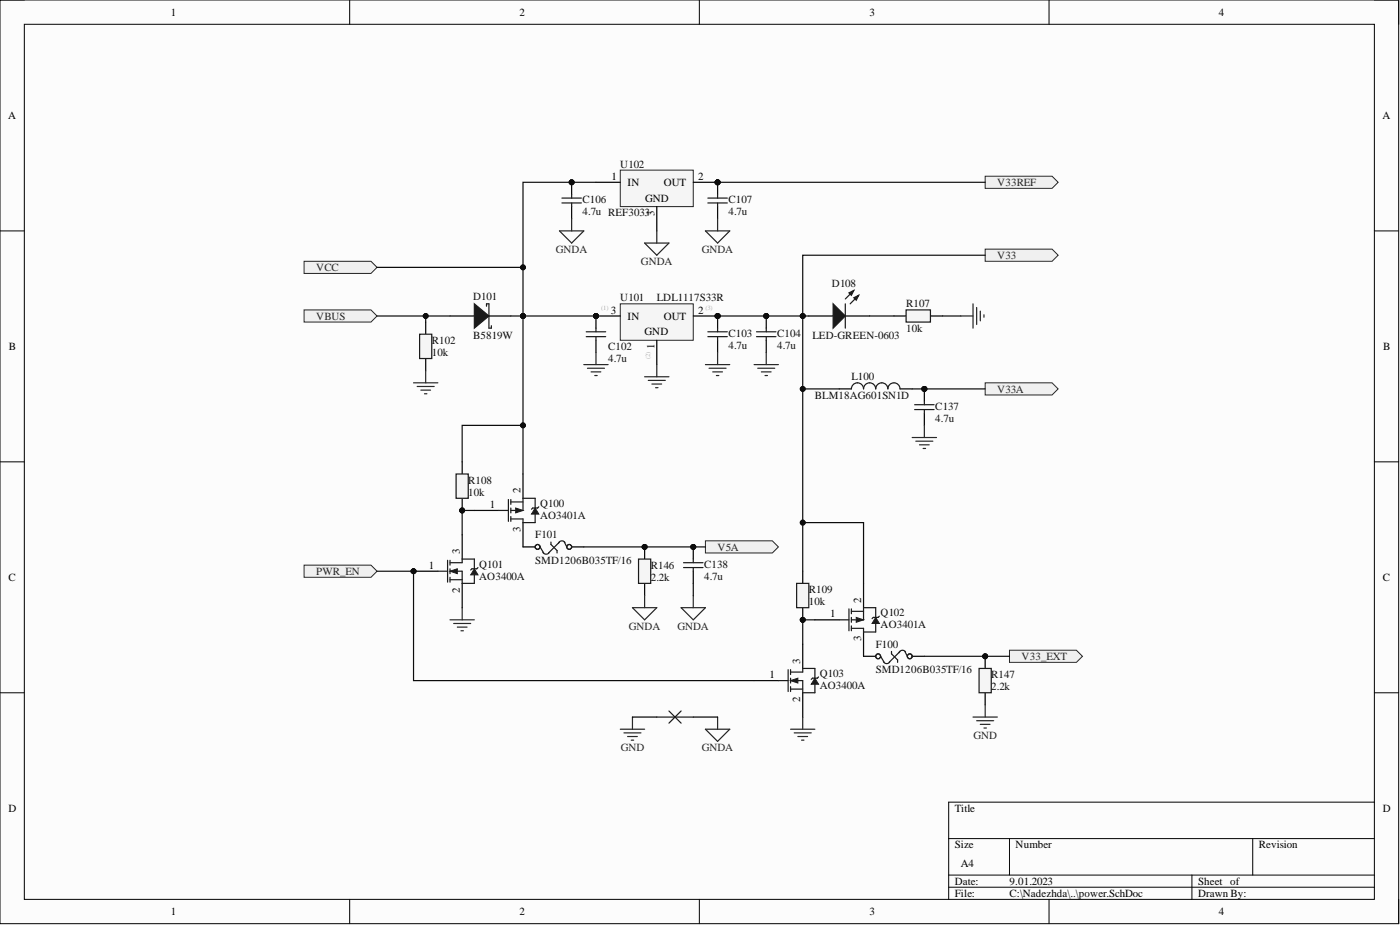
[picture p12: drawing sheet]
<svg xmlns="http://www.w3.org/2000/svg" width="292mm" height="193mm" viewBox="0 0 292 193" stroke-linecap="round" stroke-linejoin="round" font-family="sans-serif">
<defs><g id="words">
<g font-size="2.3">
<text x="35.6" y="3.3">1</text>
<text x="108.4" y="3.3">2</text>
<text x="181.4" y="3.3">3</text>
<text x="254.3" y="3.3">4</text>
<text x="1.7" y="24.8">A</text>
<text x="288.4" y="24.8">A</text>
<text x="127.6" y="37.5">1</text>
<text x="130.9" y="38.8">IN</text>
<text x="138.5" y="38.8">OUT</text>
<text x="145.7" y="37.5">2</text>
<text x="134.6" y="42.1">GND</text>
<text x="136.5" y="45" transform="rotate(-90 136.5 45)">3</text>
<text x="127.5" y="65.4">3</text>
<text x="145.7" y="65.4">2</text>
<text x="130.9" y="66.7">IN</text>
<text x="134.5" y="70">GND</text>
<text x="138.5" y="66.7">OUT</text>
<text x="1.9" y="73">B</text>
<text x="136.5" y="72.9" transform="rotate(-90 136.5 72.9)">1</text>
<text x="288.6" y="73">B</text>
<text x="102.2" y="106">1</text>
<text x="108.6" y="102.9" transform="rotate(-90 108.6 102.9)">2</text>
<text x="108.6" y="111" transform="rotate(-90 108.6 111)">3</text>
<text x="89.5" y="118.7">1</text>
<text x="95.9" y="115.6" transform="rotate(-90 95.9 115.6)">3</text>
<text x="1.8" y="121.2">C</text>
<text x="95.9" y="123.7" transform="rotate(-90 95.9 123.7)">2</text>
<text x="179.7" y="125.8" transform="rotate(-90 179.7 125.8)">2</text>
<text x="288.5" y="121.2">C</text>
<text x="173.2" y="128.8">1</text>
<text x="179.7" y="133.8" transform="rotate(-90 179.7 133.8)">3</text>
<text x="160.5" y="141.5">1</text>
<text x="167" y="138.4" transform="rotate(-90 167 138.4)">3</text>
<text x="167" y="146.5" transform="rotate(-90 167 146.5)">2</text>
<text x="1.8" y="169.4">D</text>
<text x="199.2" y="169.4">Title</text>
<text x="288.5" y="169.4">D</text>
<text x="199.2" y="177">Size</text>
<text x="211.9" y="177">Number</text>
<text x="262.6" y="177">Revision</text>
<text x="199.2" y="184.6">Date:</text>
<text x="200.5" y="180.8">A4</text>
<text x="210.6" y="184.6">9.01.2023</text>
<text x="250" y="184.6">Sheet of</text>
<text x="35.6" y="190.9">1</text>
<text x="108.4" y="190.9">2</text>
<text x="181.4" y="190.9">3</text>
<text x="199.2" y="187.1">File:</text>
<text x="210.6" y="187.1">C:\Nadezhda\..\power.SchDoc</text>
<text x="250" y="187.1">Drawn By:</text>
<text x="254.3" y="190.9">4</text>
</g>
<g font-size="2.3" fill="#0e0e0e">
<text x="129.4" y="35">U102</text>
<text x="121.6" y="42.3">C106</text>
<text x="121.6" y="44.9">4.7u REF3033</text>
<text x="152" y="42.3">C107</text>
<text x="152" y="44.9">4.7u</text>
<text x="173.6" y="59.8">D108</text>
<text x="98.7" y="62.6">D101</text>
<text x="129.4" y="62.9">U101</text>
<text x="137" y="62.9">LDL1117S33R</text>
<text x="189.1" y="64.1">R107</text>
<text x="90.1" y="71.8">R102</text>
<text x="98.7" y="70.7">B5819W</text>
<text x="152" y="70.2">C103</text>
<text x="162.2" y="70.2">C104</text>
<text x="169.5" y="70.7">LED-GREEN-0603</text>
<text x="189.1" y="69.2">10k</text>
<text x="90.1" y="74.3">10k</text>
<text x="126.9" y="73">C102</text>
<text x="126.9" y="75.6">4.7u</text>
<text x="152" y="72.8">4.7u</text>
<text x="162.2" y="72.8">4.7u</text>
<text x="170" y="83.2">BLM18AG601SN1D</text>
<text x="177.6" y="79.4">L100</text>
<text x="195.1" y="85.4">C137</text>
<text x="195.1" y="88">4.7u</text>
<text x="97.7" y="100.9">R108</text>
<text x="97.7" y="103.4">10k</text>
<text x="112.7" y="105.7">Q100</text>
<text x="111.7" y="112.3">F101</text>
<text x="112.7" y="108.3">AO3401A</text>
<text x="100" y="118.4">Q101</text>
<text x="111.7" y="117.6">SMD1206B035TF/16</text>
<text x="135.8" y="118.7">R146</text>
<text x="146.9" y="118.4">C138</text>
<text x="100" y="120.9">AO3400A</text>
<text x="135.8" y="121.2">2.2k</text>
<text x="146.9" y="120.9">4.7u</text>
<text x="168.8" y="123.7">R109</text>
<text x="168.8" y="126.3">10k</text>
<text x="183.7" y="128.5">Q102</text>
<text x="183.7" y="131.1">AO3401A</text>
<text x="182.7" y="135.1">F100</text>
<text x="171" y="141.2">Q103</text>
<text x="171" y="143.8">AO3400A</text>
<text x="182.7" y="140.5">SMD1206B035TF/16</text>
<text x="206.8" y="141.5">R147</text>
<text x="206.8" y="144">2.2k</text>
</g>
<g font-size="2.3" fill="#262626">
<text x="208.1" y="38.8">V33REF</text>
<text x="116" y="52.7">GNDA</text>
<text x="146.4" y="52.7">GNDA</text>
<text x="66" y="56.5">VCC</text>
<text x="133.7" y="55.3">GNDA</text>
<text x="208.1" y="54">V33</text>
<text x="66" y="66.7">VBUS</text>
<text x="208.1" y="81.9">V33A</text>
<text x="66" y="119.9">PWR_EN</text>
<text x="149.7" y="114.9">V5A</text>
<text x="131.2" y="131.3">GNDA</text>
<text x="141.3" y="131.3">GNDA</text>
<text x="213.2" y="137.7">V33_EXT</text>
<text x="203.1" y="154.2">GND</text>
<text x="129.5" y="156.7">GND</text>
<text x="146.4" y="156.7">GNDA</text>
</g>
<g font-size="1.4" fill="#b0b0b0">
<text x="125.4" y="64.6">(1)</text>
<text x="135.7" y="74.9" transform="rotate(-90 135.7 74.9)">(2)</text>
</g>
</g></defs>
<path d="M0 0h291.8v192.7h-291.8z" fill-rule="evenodd" fill="#fcfcfc"/>
<path d="M0 0h291.8v192.7h-291.8z" fill="none" stroke="#000" stroke-width=".21"/>
<path d="M5.1 5.1h281.7v182.5h-281.7z" fill-rule="evenodd" fill="#fcfcfc"/>
<g fill="none" stroke="#000" stroke-width=".21">
<path d="M0 0h5.1M73 0v5.1M145.9 0v5.1M218.9 0v5.1M286.8 0h5v5.1M5.1 5.1h281.7v182.5h-281.7zM0 48.2h5.1M286.8 48.2h5M0 96.3h5.1M286.8 96.3h5M0 144.5h5.1M286.8 144.5h5"/>
<path d="M197.9 174.9h88.9M210.6 174.9v7.7M261.4 174.9v7.7M286.8 167.3h-88.9v20.3M73 187.6v5.1M145.9 187.6v5.1M197.9 182.6h88.9M197.9 185.1h88.9M218.9 187.6v5.1M248.7 182.6v5M291.8 187.6v5.1"/>
</g>
<circle cx="144.6" cy="114.1" r=".51" fill="#0e0e0e"/>
<circle cx="144.6" cy="114.1" r=".51" fill="none" stroke="#0e0e0e" stroke-width=".21"/>
<path d="M144.6 114.1v2.5" fill="none" stroke="#000" stroke-width=".25"/>
<circle cx="144.6" cy="114.1" r=".51" fill="#0e0e0e"/>
<circle cx="144.6" cy="114.1" r=".51" fill="none" stroke="#0e0e0e" stroke-width=".21"/>
<path d="M144.6 119.2v2.5" fill="none" stroke="#000" stroke-width=".25"/>
<path d="M142.6 118.4h4.1M142.6 117.4h4.1M144.6 116.6v.8M144.6 118.4v.8" fill="none" stroke="#1c1c1c" stroke-width=".25"/>
<circle cx="124.3" cy="65.9" r=".51" fill="#0e0e0e"/>
<circle cx="124.3" cy="65.9" r=".51" fill="none" stroke="#0e0e0e" stroke-width=".21"/>
<circle cx="149.7" cy="65.9" r=".51" fill="#0e0e0e"/>
<circle cx="149.7" cy="65.9" r=".51" fill="none" stroke="#0e0e0e" stroke-width=".21"/>
<path d="M129.4 63.4h15.2v7.6h-15.2z" fill-rule="evenodd" fill="#f5f5f5"/>
<path d="M129.4 63.4h15.2v7.6h-15.2z" fill="none" stroke="#262626" stroke-width=".21"/>
<path d="M124.3 65.9h5.1" fill="none" stroke="#000" stroke-width=".25"/>
<circle cx="124.3" cy="65.9" r=".51" fill="#0e0e0e"/>
<circle cx="124.3" cy="65.9" r=".51" fill="none" stroke="#0e0e0e" stroke-width=".21"/>
<path d="M137 71v5.1M144.6 65.9h5.1" fill="none" stroke="#000" stroke-width=".25"/>
<circle cx="149.7" cy="65.9" r=".51" fill="#0e0e0e"/>
<circle cx="149.7" cy="65.9" r=".51" fill="none" stroke="#0e0e0e" stroke-width=".21"/>
<circle cx="124.3" cy="65.9" r=".51" fill="#0e0e0e"/>
<circle cx="124.3" cy="65.9" r=".51" fill="none" stroke="#0e0e0e" stroke-width=".21"/>
<path d="M124.3 65.9v2.6M124.3 71v2.5" fill="none" stroke="#000" stroke-width=".25"/>
<circle cx="124.3" cy="65.9" r=".51" fill="#0e0e0e"/>
<circle cx="124.3" cy="65.9" r=".51" fill="none" stroke="#0e0e0e" stroke-width=".21"/>
<path d="M122.3 69.2h4.1M122.3 70.2h4.1M124.3 68.5v.7M124.3 70.2v.8" fill="none" stroke="#1c1c1c" stroke-width=".25"/>
<path d="M121.8 76.1h5.1M122.6 76.8h3.5M123.3 77.6h2.1M124.1 78.3h.5M124.3 73.5v2.6" fill="none" stroke="#262626" stroke-width=".25"/>
<circle cx="149.7" cy="65.9" r=".51" fill="#0e0e0e"/>
<circle cx="149.7" cy="65.9" r=".51" fill="none" stroke="#0e0e0e" stroke-width=".21"/>
<path d="M149.7 65.9v2.6M149.7 71v2.5" fill="none" stroke="#000" stroke-width=".25"/>
<circle cx="149.7" cy="65.9" r=".51" fill="#0e0e0e"/>
<circle cx="149.7" cy="65.9" r=".51" fill="none" stroke="#0e0e0e" stroke-width=".21"/>
<path d="M147.7 69.2h4.1M147.7 70.2h4.1M149.7 68.5v.7M149.7 70.2v.8M137 149.6h7.6M139.6 148.3l2.5 2.6M142.1 148.3l-2.5 2.6" fill="none" stroke="#1c1c1c" stroke-width=".25"/>
<g fill="none" stroke="#262626" stroke-width=".25">
<path d="M134.5 78.6h5.1M135.3 79.4h3.5M137 76.1v2.5M147.2 76.1h5.1M147.9 76.8h3.6M148.7 77.6h2M149.5 78.3h.5M149.7 73.5v2.6M136 80.1h2M136.8 80.9h.5M142.1 126.8h5.1l-2.6 2.5zM144.6 124.2v2.6"/>
<path d="M129.4 152.1h5.1M130.2 152.9h3.5M130.9 153.6h2.1M131.7 154.4h.5M132 149.6v2.5M147.2 152.1h5.1l-2.6 2.6zM149.7 149.6v2.5"/>
</g>
<path d="M88.8 67.2v2.5M88.8 74.8v2.5M132 149.6h5M144.6 149.6h5.1" fill="none" stroke="#000" stroke-width=".25"/>
<path d="M87.5 69.7h2.6v5.1h-2.6z" fill-rule="evenodd" fill="#f5f5f5"/>
<path d="M87.5 69.7h2.6v5.1h-2.6z" fill="none" stroke="#1c1c1c" stroke-width=".25"/>
<path d="M86.3 79.9h5.1M88.8 77.3v2.6M87 80.6h3.6M87.8 81.4h2M88.6 82.1h.5" fill="none" stroke="#262626" stroke-width=".25"/>
<path d="M93.9 65.9h5.1M101.5 65.9h5.1" fill="none" stroke="#000" stroke-width=".25"/>
<path d="M99 63.4l3 2.5-3 2.6z" fill="#1c1c1c"/>
<path d="M99 63.4l3 2.5-3 2.6zM101.5 63.9v-.5h.5v5.1h.5v-.6" fill="none" stroke="#1c1c1c" stroke-width=".25"/>
<circle cx="159.9" cy="65.9" r=".51" fill="#0e0e0e"/>
<circle cx="159.9" cy="65.9" r=".51" fill="none" stroke="#0e0e0e" stroke-width=".21"/>
<path d="M159.9 65.9v2.6M159.9 71v2.5" fill="none" stroke="#000" stroke-width=".25"/>
<circle cx="159.9" cy="65.9" r=".51" fill="#0e0e0e"/>
<circle cx="159.9" cy="65.9" r=".51" fill="none" stroke="#0e0e0e" stroke-width=".21"/>
<path d="M157.8 69.2h4.1M157.8 70.2h4.1M159.9 68.5v.7M159.9 70.2v.8" fill="none" stroke="#1c1c1c" stroke-width=".25"/>
<path d="M157.3 76.1h5.1M158.1 76.8h3.5M158.9 77.6h2M159.6 78.3h.5M159.9 73.5v2.6" fill="none" stroke="#262626" stroke-width=".25"/>
<circle cx="192.9" cy="81.1" r=".51" fill="#0e0e0e"/>
<circle cx="192.9" cy="81.1" r=".51" fill="none" stroke="#0e0e0e" stroke-width=".21"/>
<path d="M192.9 81.1v2.6M192.9 86.2v2.5" fill="none" stroke="#000" stroke-width=".25"/>
<circle cx="192.9" cy="81.1" r=".51" fill="#0e0e0e"/>
<circle cx="192.9" cy="81.1" r=".51" fill="none" stroke="#0e0e0e" stroke-width=".21"/>
<g fill="none" stroke="#1c1c1c" stroke-width=".25">
<path d="M190.8 84.4h4.1M190.8 85.4h4.1M192.9 83.7v.7M192.9 85.4v.8M112.7 114.1l.7 1.3M113.3 115.2a.76 .76 0 0 0 1.3 .1M115 113.1v.5l1.2 1.3v.5M116.7 113.1l-2.3 2.3M117.7 113.1l.6 1M117.9 113.2a.76 .76 0 0 0-.8-.4 .76 .76 0 0 0-.6 .5"/>
<circle cx="112.2" cy="114.1" r=".51"/>
<circle cx="118.8" cy="114.1" r=".51"/>
</g>
<path d="M190.3 91.3h5.1M191.1 92h3.5M191.8 92.8h2.1M192.6 93.6h.5M192.9 88.7v2.6" fill="none" stroke="#262626" stroke-width=".25"/>
<path d="M168.8 65.9h5M176.4 65.9h5M109.1 114.1h2.6M119.3 114.1h2.5" fill="none" stroke="#000" stroke-width=".25"/>
<path d="M173.8 63.4l2.6 2.5-2.6 2.6z" fill="#1c1c1c"/>
<path d="M173.8 63.4l2.6 2.5-2.6 2.6zM178.1 60.6l-1.7 1.8M179.2 61.6l-1.8 1.8" fill="none" stroke="#1c1c1c" stroke-width=".25"/>
<path d="M178.1 62.1l1.1-.5-.6 1z" fill="#1c1c1c"/>
<path d="M178.1 62.1l1.1-.5-.6 1z" fill="none" stroke="#1c1c1c" stroke-width=".25"/>
<path d="M177.1 61.1l1-.5-.5 1z" fill="#1c1c1c"/>
<path d="M176.4 63.4v5.1M177.1 61.1l1-.5-.5 1zM177.6 81.1a1.27 1.27 0 0 1 1.3-1.2 1.27 1.27 0 0 1 1.3 1.2 1.27 1.27 0 0 1 1.2-1.2 1.27 1.27 0 0 1 1.3 1.2 1.27 1.27 0 0 1 1.3-1.2 1.27 1.27 0 0 1 1.2 1.2 1.27 1.27 0 0 1 1.3-1.2 1.27 1.27 0 0 1 1.3 1.2" fill="none" stroke="#1c1c1c" stroke-width=".25"/>
<path d="M200.5 65.9h2.5M203 63.4v5.1M203.8 64.1v3.6M204.5 64.9v2M205.3 65.7v.5M93.9 129.3h5.1M94.7 130.1h3.5M95.4 130.8h2M96.2 131.6h.5M96.4 126.8v2.5" fill="none" stroke="#262626" stroke-width=".25"/>
<path d="M175.1 81.1h2.5M187.8 81.1h2.5" fill="none" stroke="#000" stroke-width=".25"/>
<circle cx="96.4" cy="106.5" r=".51" fill="#0e0e0e"/>
<circle cx="96.4" cy="106.5" r=".51" fill="none" stroke="#0e0e0e" stroke-width=".21"/>
<path d="M96.4 96.3v2.6M96.4 104v2.5" fill="none" stroke="#000" stroke-width=".25"/>
<circle cx="96.4" cy="106.5" r=".51" fill="#0e0e0e"/>
<circle cx="96.4" cy="106.5" r=".51" fill="none" stroke="#0e0e0e" stroke-width=".21"/>
<path d="M95.2 98.9h2.5v5.1h-2.5z" fill-rule="evenodd" fill="#f5f5f5"/>
<path d="M95.2 98.9h2.5v5.1h-2.5z" fill="none" stroke="#1c1c1c" stroke-width=".25"/>
<path d="M63.4 117.9h14l1.3 1.3-1.3 1.2h-14z" fill-rule="evenodd" fill="#f0f0f0"/>
<path d="M63.4 117.9h14l1.3 1.3-1.3 1.2h-14z" fill="none" stroke="#262626" stroke-width=".21"/>
<path d="M180.2 136.9h2.5M190.3 136.9h2.6" fill="none" stroke="#000" stroke-width=".25"/>
<g fill="none" stroke="#1c1c1c" stroke-width=".25">
<path d="M183.7 136.9l.8 1.3M184.3 138a.76 .76 0 0 0 1.3 .1M186 135.9v.5l1.3 1.3v.5M187.8 135.9l-2.3 2.3M188.8 135.9l.5 1M188.9 136a.76 .76 0 0 0-.7-.3 .76 .76 0 0 0-.6 .5"/>
<circle cx="183.2" cy="136.9" r=".51"/>
<circle cx="189.8" cy="136.9" r=".51"/>
</g>
<path d="M164.9 152.1h5.1M165.7 152.9h3.6M166.5 153.6h2M167.2 154.4h.5M167.5 149.6v2.5" fill="none" stroke="#262626" stroke-width=".25"/>
<circle cx="167.5" cy="129.3" r=".51" fill="#0e0e0e"/>
<circle cx="167.5" cy="129.3" r=".51" fill="none" stroke="#0e0e0e" stroke-width=".21"/>
<path d="M167.5 119.2v2.5M167.5 126.8v2.5" fill="none" stroke="#000" stroke-width=".25"/>
<circle cx="167.5" cy="129.3" r=".51" fill="#0e0e0e"/>
<circle cx="167.5" cy="129.3" r=".51" fill="none" stroke="#0e0e0e" stroke-width=".21"/>
<path d="M166.2 121.7h2.6v5.1h-2.6z" fill-rule="evenodd" fill="#f5f5f5"/>
<path d="M166.2 121.7h2.6v5.1h-2.6z" fill="none" stroke="#1c1c1c" stroke-width=".25"/>
<path d="M63.4 64.7h14l1.3 1.2-1.3 1.3h-14z" fill-rule="evenodd" fill="#f0f0f0"/>
<path d="M63.4 64.7h14l1.3 1.2-1.3 1.3h-14z" fill="none" stroke="#262626" stroke-width=".21"/>
<path d="M63.4 54.5h14l1.3 1.3-1.3 1.2h-14z" fill-rule="evenodd" fill="#f0f0f0"/>
<path d="M63.4 54.5h14l1.3 1.3-1.3 1.2h-14z" fill="none" stroke="#262626" stroke-width=".21"/>
<path d="M205.5 52h14l1.3 1.2-1.3 1.3h-14z" fill-rule="evenodd" fill="#f0f0f0"/>
<path d="M205.5 52h14l1.3 1.2-1.3 1.3h-14z" fill="none" stroke="#262626" stroke-width=".21"/>
<path d="M205.5 79.9h14l1.3 1.2-1.3 1.3h-14z" fill-rule="evenodd" fill="#f0f0f0"/>
<path d="M205.5 79.9h14l1.3 1.2-1.3 1.3h-14z" fill="none" stroke="#262626" stroke-width=".21"/>
<path d="M210.6 135.6h14l1.2 1.3-1.2 1.3h-14z" fill-rule="evenodd" fill="#f0f0f0"/>
<path d="M210.6 135.6h14l1.2 1.3-1.2 1.3h-14z" fill="none" stroke="#262626" stroke-width=".21"/>
<path d="M147.2 112.8h13.9l1.3 1.3-1.3 1.3h-13.9z" fill-rule="evenodd" fill="#f0f0f0"/>
<path d="M147.2 112.8h13.9l1.3 1.3-1.3 1.3h-13.9z" fill="none" stroke="#262626" stroke-width=".21"/>
<circle cx="149.7" cy="38" r=".51" fill="#0e0e0e"/>
<circle cx="149.7" cy="38" r=".51" fill="none" stroke="#0e0e0e" stroke-width=".21"/>
<path d="M129.4 35.5h15.2v7.6h-15.2z" fill-rule="evenodd" fill="#f5f5f5"/>
<path d="M129.4 35.5h15.2v7.6h-15.2z" fill="none" stroke="#262626" stroke-width=".21"/>
<path d="M124.3 38h5.1M144.6 38h5.1M137 43.1v5.1" fill="none" stroke="#000" stroke-width=".25"/>
<circle cx="149.7" cy="38" r=".51" fill="#0e0e0e"/>
<circle cx="149.7" cy="38" r=".51" fill="none" stroke="#0e0e0e" stroke-width=".21"/>
<path d="M134.5 50.7h5.1l-2.6 2.5zM137 48.2v2.5" fill="none" stroke="#262626" stroke-width=".25"/>
<path d="M205.5 36.8h14l1.3 1.2-1.3 1.3h-14z" fill-rule="evenodd" fill="#f0f0f0"/>
<path d="M205.5 36.8h14l1.3 1.2-1.3 1.3h-14z" fill="none" stroke="#262626" stroke-width=".21"/>
<circle cx="149.7" cy="38" r=".51" fill="#0e0e0e"/>
<circle cx="149.7" cy="38" r=".51" fill="none" stroke="#0e0e0e" stroke-width=".21"/>
<path d="M149.7 38v2.6" fill="none" stroke="#000" stroke-width=".25"/>
<circle cx="149.7" cy="38" r=".51" fill="#0e0e0e"/>
<circle cx="149.7" cy="38" r=".51" fill="none" stroke="#0e0e0e" stroke-width=".21"/>
<path d="M149.7 43.1v2.5" fill="none" stroke="#000" stroke-width=".25"/>
<path d="M147.7 42.3h4.1M147.7 41.3h4.1M149.7 40.6v.7M149.7 42.3v.8" fill="none" stroke="#1c1c1c" stroke-width=".25"/>
<path d="M147.2 48.2h5.1l-2.6 2.5zM149.7 45.6v2.6" fill="none" stroke="#262626" stroke-width=".25"/>
<circle cx="119.3" cy="38" r=".51" fill="#0e0e0e"/>
<circle cx="119.3" cy="38" r=".51" fill="none" stroke="#0e0e0e" stroke-width=".21"/>
<path d="M119.3 38v2.6" fill="none" stroke="#000" stroke-width=".25"/>
<circle cx="119.3" cy="38" r=".51" fill="#0e0e0e"/>
<circle cx="119.3" cy="38" r=".51" fill="none" stroke="#0e0e0e" stroke-width=".21"/>
<path d="M119.3 43.1v2.5M109.1 98.9v5.1M99 106.5h5M109.1 109v5.1" fill="none" stroke="#000" stroke-width=".25"/>
<path d="M117.2 42.3h4.1M117.2 41.3h4.1M119.3 40.6v.7M119.3 42.3v.8M104 106.5h2.1M106.1 104.2v4.6M106.6 108.3h2.5M106.6 104.7h2.5M106.6 104.2v1M106.6 106v1M106.6 107.8v1M109.1 104v2.5h-2.5" fill="none" stroke="#1c1c1c" stroke-width=".25"/>
<path d="M116.7 48.2h5.1l-2.5 2.5zM119.3 45.6v2.6" fill="none" stroke="#262626" stroke-width=".25"/>
<path d="M107.6 106l1.5 .5-1.5 .5z" fill="#1c1c1c"/>
<path d="M107.6 106l1.5 .5-1.5 .5z" fill="none" stroke="#1c1c1c" stroke-width=".21"/>
<path d="M109.1 108.3v.7h2.6" fill="none" stroke="#1c1c1c" stroke-width=".25"/>
<path d="M111.7 106l.7 1.2h-1.5z" fill="#1c1c1c"/>
<path d="M111.7 106l.7 1.2h-1.5z" fill="none" stroke="#1c1c1c" stroke-width=".21"/>
<path d="M109.1 104h2.6v2M111.7 107.2v1.8M112.4 105.7l-.2 .3h-1.1l-.2 .2" fill="none" stroke="#1c1c1c" stroke-width=".25"/>
<path d="M149.7 65.9h10.2" fill="none" stroke="#0e0e0e" stroke-width=".25"/>
<circle cx="149.7" cy="65.9" r=".51" fill="#0e0e0e"/>
<circle cx="149.7" cy="65.9" r=".51" fill="none" stroke="#0e0e0e" stroke-width=".21"/>
<circle cx="159.9" cy="65.9" r=".51" fill="#0e0e0e"/>
<circle cx="159.9" cy="65.9" r=".51" fill="none" stroke="#0e0e0e" stroke-width=".21"/>
<path d="M106.6 65.9h2.5" fill="none" stroke="#0e0e0e" stroke-width=".25"/>
<circle cx="109.1" cy="65.9" r=".51" fill="#0e0e0e"/>
<circle cx="109.1" cy="65.9" r=".51" fill="none" stroke="#0e0e0e" stroke-width=".21"/>
<path d="M109.1 65.9h15.2" fill="none" stroke="#0e0e0e" stroke-width=".25"/>
<circle cx="109.1" cy="65.9" r=".51" fill="#0e0e0e"/>
<circle cx="109.1" cy="65.9" r=".51" fill="none" stroke="#0e0e0e" stroke-width=".21"/>
<circle cx="124.3" cy="65.9" r=".51" fill="#0e0e0e"/>
<circle cx="124.3" cy="65.9" r=".51" fill="none" stroke="#0e0e0e" stroke-width=".21"/>
<path d="M167.5 65.9v15.2h7.6M196.7 65.9h3.8" fill="none" stroke="#0e0e0e" stroke-width=".25"/>
<circle cx="167.5" cy="65.9" r=".51" fill="#0e0e0e"/>
<circle cx="167.5" cy="65.9" r=".51" fill="none" stroke="#0e0e0e" stroke-width=".21"/>
<circle cx="167.5" cy="81.1" r=".51" fill="#0e0e0e"/>
<circle cx="167.5" cy="81.1" r=".51" fill="none" stroke="#0e0e0e" stroke-width=".21"/>
<path d="M190.3 81.1h2.6" fill="none" stroke="#0e0e0e" stroke-width=".25"/>
<circle cx="192.9" cy="81.1" r=".51" fill="#0e0e0e"/>
<circle cx="192.9" cy="81.1" r=".51" fill="none" stroke="#0e0e0e" stroke-width=".21"/>
<path d="M99 106.5h-2.6v5.1" fill="none" stroke="#0e0e0e" stroke-width=".25"/>
<circle cx="96.4" cy="106.5" r=".51" fill="#0e0e0e"/>
<circle cx="96.4" cy="106.5" r=".51" fill="none" stroke="#0e0e0e" stroke-width=".21"/>
<path d="M109.1 65.9v33" fill="none" stroke="#0e0e0e" stroke-width=".25"/>
<circle cx="109.1" cy="88.7" r=".51" fill="#0e0e0e"/>
<circle cx="109.1" cy="88.7" r=".51" fill="none" stroke="#0e0e0e" stroke-width=".21"/>
<circle cx="109.1" cy="65.9" r=".51" fill="#0e0e0e"/>
<circle cx="109.1" cy="65.9" r=".51" fill="none" stroke="#0e0e0e" stroke-width=".21"/>
<path d="M109.1 88.7h-12.7v7.6" fill="none" stroke="#0e0e0e" stroke-width=".25"/>
<circle cx="109.1" cy="88.7" r=".51" fill="#0e0e0e"/>
<circle cx="109.1" cy="88.7" r=".51" fill="none" stroke="#0e0e0e" stroke-width=".21"/>
<path d="M121.8 114.1h25.4" fill="none" stroke="#0e0e0e" stroke-width=".25"/>
<circle cx="144.6" cy="114.1" r=".51" fill="#0e0e0e"/>
<circle cx="144.6" cy="114.1" r=".51" fill="none" stroke="#0e0e0e" stroke-width=".21"/>
<circle cx="134.5" cy="114.1" r=".51" fill="#0e0e0e"/>
<circle cx="134.5" cy="114.1" r=".51" fill="none" stroke="#0e0e0e" stroke-width=".21"/>
<path d="M170 129.3h-2.5v5.1" fill="none" stroke="#0e0e0e" stroke-width=".25"/>
<circle cx="167.5" cy="129.3" r=".51" fill="#0e0e0e"/>
<circle cx="167.5" cy="129.3" r=".51" fill="none" stroke="#0e0e0e" stroke-width=".21"/>
<path d="M192.9 136.9h17.7" fill="none" stroke="#0e0e0e" stroke-width=".25"/>
<circle cx="205.5" cy="136.9" r=".51" fill="#0e0e0e"/>
<circle cx="205.5" cy="136.9" r=".51" fill="none" stroke="#0e0e0e" stroke-width=".21"/>
<path d="M167.5 81.1v38.1" fill="none" stroke="#0e0e0e" stroke-width=".25"/>
<circle cx="167.5" cy="81.1" r=".51" fill="#0e0e0e"/>
<circle cx="167.5" cy="81.1" r=".51" fill="none" stroke="#0e0e0e" stroke-width=".21"/>
<circle cx="167.5" cy="109" r=".51" fill="#0e0e0e"/>
<circle cx="167.5" cy="109" r=".51" fill="none" stroke="#0e0e0e" stroke-width=".21"/>
<path d="M167.5 109h12.7v12.7" fill="none" stroke="#0e0e0e" stroke-width=".25"/>
<circle cx="167.5" cy="109" r=".51" fill="#0e0e0e"/>
<circle cx="167.5" cy="109" r=".51" fill="none" stroke="#0e0e0e" stroke-width=".21"/>
<path d="M159.9 65.9h8.9" fill="none" stroke="#0e0e0e" stroke-width=".25"/>
<circle cx="159.9" cy="65.9" r=".51" fill="#0e0e0e"/>
<circle cx="159.9" cy="65.9" r=".51" fill="none" stroke="#0e0e0e" stroke-width=".21"/>
<circle cx="167.5" cy="65.9" r=".51" fill="#0e0e0e"/>
<circle cx="167.5" cy="65.9" r=".51" fill="none" stroke="#0e0e0e" stroke-width=".21"/>
<path d="M78.7 65.9h15.2" fill="none" stroke="#0e0e0e" stroke-width=".25"/>
<circle cx="88.8" cy="65.9" r=".51" fill="#0e0e0e"/>
<circle cx="88.8" cy="65.9" r=".51" fill="none" stroke="#0e0e0e" stroke-width=".21"/>
<path d="M88.8 65.9v1.3" fill="none" stroke="#0e0e0e" stroke-width=".25"/>
<circle cx="88.8" cy="65.9" r=".51" fill="#0e0e0e"/>
<circle cx="88.8" cy="65.9" r=".51" fill="none" stroke="#0e0e0e" stroke-width=".21"/>
<path d="M78.7 55.8h30.4v10.1" fill="none" stroke="#0e0e0e" stroke-width=".25"/>
<circle cx="109.1" cy="55.8" r=".51" fill="#0e0e0e"/>
<circle cx="109.1" cy="55.8" r=".51" fill="none" stroke="#0e0e0e" stroke-width=".21"/>
<circle cx="109.1" cy="65.9" r=".51" fill="#0e0e0e"/>
<circle cx="109.1" cy="65.9" r=".51" fill="none" stroke="#0e0e0e" stroke-width=".21"/>
<path d="M205.5 53.2h-38v12.7" fill="none" stroke="#0e0e0e" stroke-width=".25"/>
<circle cx="167.5" cy="65.9" r=".51" fill="#0e0e0e"/>
<circle cx="167.5" cy="65.9" r=".51" fill="none" stroke="#0e0e0e" stroke-width=".21"/>
<path d="M192.9 81.1h12.6" fill="none" stroke="#0e0e0e" stroke-width=".25"/>
<circle cx="192.9" cy="81.1" r=".51" fill="#0e0e0e"/>
<circle cx="192.9" cy="81.1" r=".51" fill="none" stroke="#0e0e0e" stroke-width=".21"/>
<path d="M124.3 38h-15.2v17.8" fill="none" stroke="#0e0e0e" stroke-width=".25"/>
<circle cx="109.1" cy="55.8" r=".51" fill="#0e0e0e"/>
<circle cx="109.1" cy="55.8" r=".51" fill="none" stroke="#0e0e0e" stroke-width=".21"/>
<circle cx="119.3" cy="38" r=".51" fill="#0e0e0e"/>
<circle cx="119.3" cy="38" r=".51" fill="none" stroke="#0e0e0e" stroke-width=".21"/>
<path d="M149.7 38h55.8" fill="none" stroke="#0e0e0e" stroke-width=".25"/>
<circle cx="149.7" cy="38" r=".51" fill="#0e0e0e"/>
<circle cx="149.7" cy="38" r=".51" fill="none" stroke="#0e0e0e" stroke-width=".21"/>
<path d="M170 129.3h5.1M180.2 121.7v5.1M180.2 131.8v5.1" fill="none" stroke="#000" stroke-width=".25"/>
<path d="M175.1 129.3h2M177.1 127v4.6M177.6 131.1h2.6M177.6 127.5h2.6M177.6 127v1M177.6 128.8v1M177.6 130.6v1M180.2 126.8v2.5h-2.6" fill="none" stroke="#1c1c1c" stroke-width=".25"/>
<path d="M178.6 128.8l1.6 .5-1.6 .5z" fill="#1c1c1c"/>
<path d="M178.6 128.8l1.6 .5-1.6 .5z" fill="none" stroke="#1c1c1c" stroke-width=".21"/>
<path d="M180.2 131.1v.7h2.5" fill="none" stroke="#1c1c1c" stroke-width=".25"/>
<path d="M182.7 128.8l.8 1.3h-1.6z" fill="#1c1c1c"/>
<path d="M182.7 128.8l.8 1.3h-1.6z" fill="none" stroke="#1c1c1c" stroke-width=".21"/>
<path d="M180.2 126.8h2.5v2M182.7 130.1v1.7M183.5 128.5l-.3 .3h-1l-.3 .3" fill="none" stroke="#1c1c1c" stroke-width=".25"/>
<circle cx="86.3" cy="119.2" r=".51" fill="#0e0e0e"/>
<circle cx="86.3" cy="119.2" r=".51" fill="none" stroke="#0e0e0e" stroke-width=".21"/>
<path d="M86.3 119.2h5.1M96.4 111.6v5" fill="none" stroke="#000" stroke-width=".25"/>
<circle cx="86.3" cy="119.2" r=".51" fill="#0e0e0e"/>
<circle cx="86.3" cy="119.2" r=".51" fill="none" stroke="#0e0e0e" stroke-width=".21"/>
<path d="M96.4 121.7v5.1" fill="none" stroke="#000" stroke-width=".25"/>
<path d="M91.4 119.2h2M93.4 116.9v4.5M93.9 117.4h2.5M93.9 119.2h2.5v2.5M93.9 116.9v1M93.9 118.7v1M93.9 120.9h2.5M93.9 120.4v1" fill="none" stroke="#1c1c1c" stroke-width=".25"/>
<path d="M93.9 119.2l1.5-.5v1z" fill="#1c1c1c"/>
<path d="M93.9 119.2l1.5-.5v1z" fill="none" stroke="#1c1c1c" stroke-width=".21"/>
<path d="M96.4 116.6v.8M96.4 121.7h2.6" fill="none" stroke="#1c1c1c" stroke-width=".25"/>
<path d="M99 118.7l.7 1.2h-1.5z" fill="#1c1c1c"/>
<path d="M99 118.7l.7 1.2h-1.5z" fill="none" stroke="#1c1c1c" stroke-width=".21"/>
<path d="M96.4 116.6h2.6v2.1M99 119.9v1.8M99.7 118.4l-.2 .3h-1l-.3 .2M164.4 139.7v4.6M164.9 139.7v1M162.4 142h2M164.9 140.2h2.6M164.9 142h2.6v2.5M164.9 143.8h2.6M164.9 141.5v1M164.9 143.3v1" fill="none" stroke="#1c1c1c" stroke-width=".25"/>
<path d="M167.5 134.4v5M157.3 142h5.1M167.5 144.5v5.1" fill="none" stroke="#000" stroke-width=".25"/>
<path d="M164.9 142l1.6-.5v1z" fill="#1c1c1c"/>
<path d="M164.9 142l1.6-.5v1z" fill="none" stroke="#1c1c1c" stroke-width=".21"/>
<path d="M167.5 139.4v.8M167.5 144.5h2.5" fill="none" stroke="#1c1c1c" stroke-width=".25"/>
<path d="M170 141.5l.8 1.2h-1.5z" fill="#1c1c1c"/>
<path d="M170 141.5l.8 1.2h-1.5z" fill="none" stroke="#1c1c1c" stroke-width=".21"/>
<path d="M167.5 139.4h2.5v2.1M170 142.7v1.8M170.8 141.2l-.3 .3h-1l-.2 .2" fill="none" stroke="#1c1c1c" stroke-width=".25"/>
<path d="M78.7 119.2h7.6v22.8h71" fill="none" stroke="#0e0e0e" stroke-width=".25"/>
<circle cx="86.3" cy="119.2" r=".51" fill="#0e0e0e"/>
<circle cx="86.3" cy="119.2" r=".51" fill="none" stroke="#0e0e0e" stroke-width=".21"/>
<circle cx="134.5" cy="114.1" r=".51" fill="#0e0e0e"/>
<circle cx="134.5" cy="114.1" r=".51" fill="none" stroke="#0e0e0e" stroke-width=".21"/>
<path d="M134.5 114.1v2.5M134.5 121.7v2.5" fill="none" stroke="#000" stroke-width=".25"/>
<circle cx="134.5" cy="114.1" r=".51" fill="#0e0e0e"/>
<circle cx="134.5" cy="114.1" r=".51" fill="none" stroke="#0e0e0e" stroke-width=".21"/>
<path d="M133.2 116.6h2.6v5.1h-2.6z" fill-rule="evenodd" fill="#f5f5f5"/>
<path d="M133.2 116.6h2.6v5.1h-2.6z" fill="none" stroke="#1c1c1c" stroke-width=".25"/>
<path d="M144.6 121.7v2.5" fill="none" stroke="#0e0e0e" stroke-width=".25"/>
<path d="M132 126.8h5l-2.5 2.5zM134.5 124.2v2.6" fill="none" stroke="#262626" stroke-width=".25"/>
<circle cx="205.5" cy="136.9" r=".51" fill="#0e0e0e"/>
<circle cx="205.5" cy="136.9" r=".51" fill="none" stroke="#0e0e0e" stroke-width=".21"/>
<path d="M205.5 136.9v2.5M205.5 144.5v2.6" fill="none" stroke="#000" stroke-width=".25"/>
<circle cx="205.5" cy="136.9" r=".51" fill="#0e0e0e"/>
<circle cx="205.5" cy="136.9" r=".51" fill="none" stroke="#0e0e0e" stroke-width=".21"/>
<path d="M204.3 139.4h2.5v5.1h-2.5z" fill-rule="evenodd" fill="#f5f5f5"/>
<path d="M204.3 139.4h2.5v5.1h-2.5z" fill="none" stroke="#1c1c1c" stroke-width=".25"/>
<path d="M203 149.6h5.1M203.8 150.4h3.5M204.5 151.1h2.1M205.3 151.9h.5M205.5 147.1v2.5" fill="none" stroke="#262626" stroke-width=".25"/>
<path d="M186.5 65.9h2.6M194.1 65.9h2.6" fill="none" stroke="#000" stroke-width=".25"/>
<path d="M189.1 64.7h5v2.5h-5z" fill-rule="evenodd" fill="#f5f5f5"/>
<path d="M189.1 64.7h5v2.5h-5z" fill="none" stroke="#1c1c1c" stroke-width=".25"/>
<path d="M181.4 65.9h5.1" fill="none" stroke="#0e0e0e" stroke-width=".25"/>
<use href="#words"/>
</svg>
